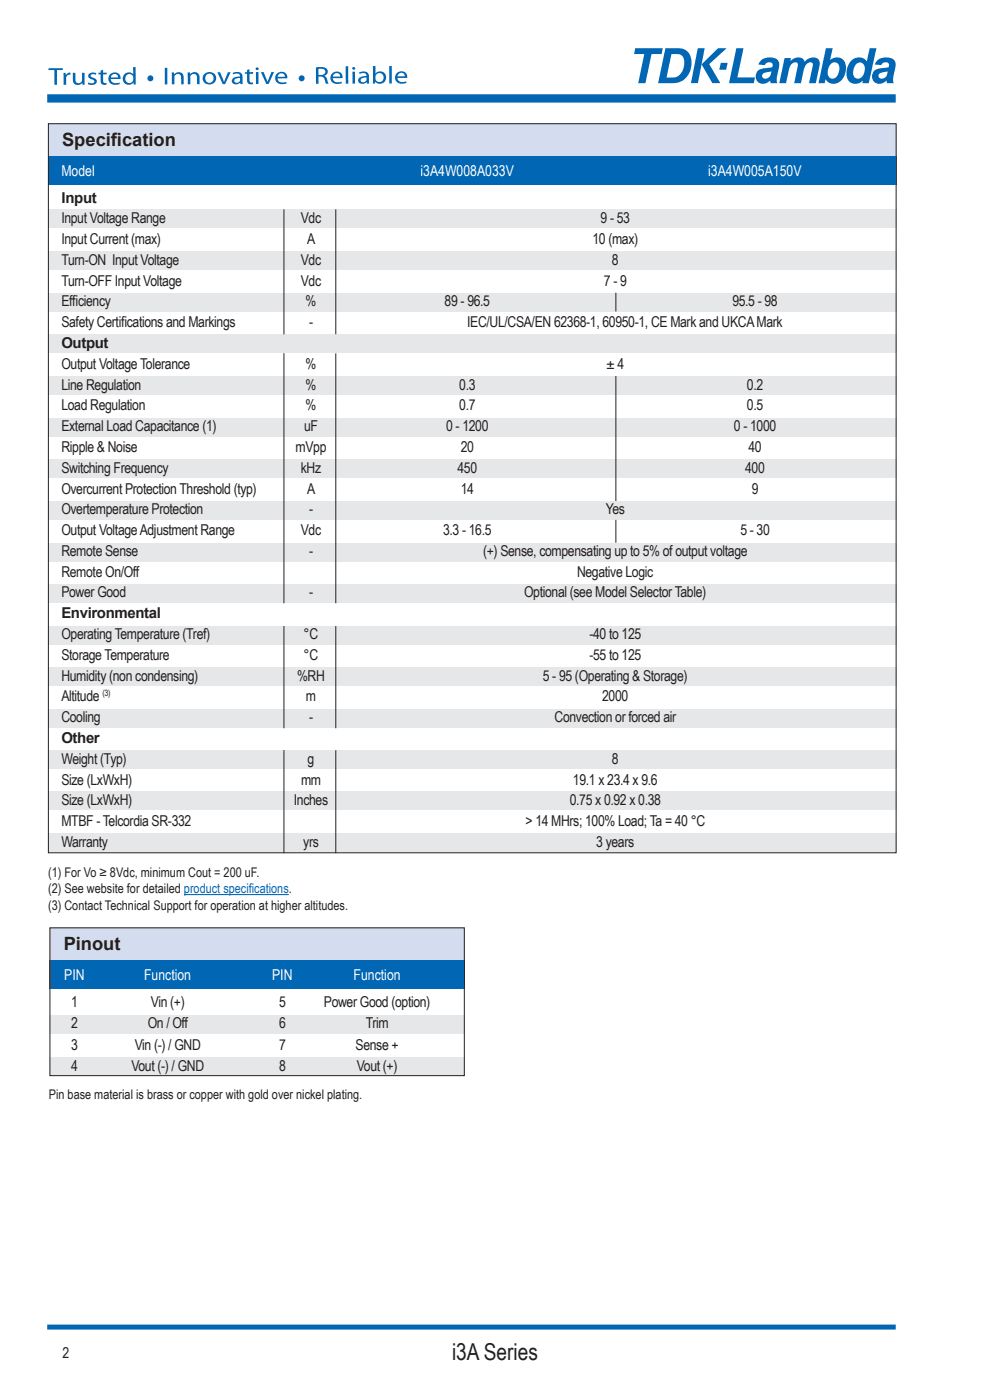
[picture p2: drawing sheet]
<svg xmlns="http://www.w3.org/2000/svg" width="210mm" height="297mm" viewBox="0 0 210 297" stroke-linecap="round" stroke-linejoin="round" font-family="sans-serif">
<defs><g id="words">
<text font-size="4.9" fill="#231f20" x="95.9" y="288.5">i3A Series</text>
<g font-size="3.9" fill="#231f20">
<text x="13.2" y="30.9">Specif</text>
<text x="23.5" y="30.9">ication</text>
<text x="13.5" y="201.5">Pinout</text>
</g>
<g font-size="3.2" fill="#fff">
<text x="13" y="37.3">Model</text>
<text x="89.2" y="37.3">i3A4W008A033V</text>
<text x="150.2" y="37.3">i3A4W005A150V</text>
<text x="13.6" y="207.9">PIN</text>
<text x="30.6" y="207.9">Function</text>
<text x="57.7" y="207.9">PIN</text>
<text x="75" y="207.9">Function</text>
</g>
<g font-size="3.2" fill="#231f20">
<text x="13" y="43">Input</text>
<text x="13" y="47.4">Input Voltage Range</text>
<text x="63.8" y="47.4">Vdc</text>
<text x="127.4" y="47.4">9 - 53</text>
<text x="13" y="51.8">Input Current (max)</text>
<text x="65.2" y="51.8">A</text>
<text x="125.7" y="51.8">10 (max)</text>
<text x="13" y="56.2">Turn-ON Input Voltage</text>
<text x="63.8" y="56.2">Vdc</text>
<text x="129.8" y="56.2">8</text>
<text x="13" y="60.6">Turn-OFF Input Voltage</text>
<text x="13" y="65">Efficiency</text>
<text x="63.8" y="60.6">Vdc</text>
<text x="64.8" y="65">%</text>
<text x="94.3" y="65">89 - 96.5</text>
<text x="128.1" y="60.6">7 - 9</text>
<text x="155.3" y="65">95.5 - 98</text>
<text x="13" y="69.4">Safety Certifications and Markings</text>
<text x="65.5" y="69.4">-</text>
<text x="99.1" y="69.4">IEC/UL/CSA/EN 62368-1, 60950-1, CE Mark and UKCA Mark</text>
<text x="13" y="73.8">Output</text>
<text x="13" y="78.2">Output Voltage Tolerance</text>
<text x="13" y="82.7">Line Regulation</text>
<text x="64.8" y="78.2">%</text>
<text x="64.8" y="82.7">%</text>
<text x="97.4" y="82.7">0.3</text>
<text x="128.7" y="78.2">± 4</text>
<text x="158.4" y="82.7">0.2</text>
<text x="13" y="87.1">Load Regulation</text>
<text x="64.8" y="87.1">%</text>
<text x="97.4" y="87.1">0.7</text>
<text x="158.4" y="87.1">0.5</text>
<text x="13" y="91.5">External Load Capacitance (1)</text>
<text x="13" y="95.9">Ripple &amp; Noise</text>
<text x="62.7" y="95.9">mVpp</text>
<text x="64.5" y="91.5">uF</text>
<text x="94.6" y="91.5">0 - 1200</text>
<text x="97.7" y="95.9">20</text>
<text x="155.7" y="91.5">0 - 1000</text>
<text x="158.8" y="95.9">40</text>
<text x="13" y="100.3">Switching Frequency</text>
<text x="63.8" y="100.3">kHz</text>
<text x="97" y="100.3">450</text>
<text x="158.1" y="100.3">400</text>
<text x="13" y="104.7">Overcurrent Protection Threshold (typ)</text>
<text x="65.2" y="104.7">A</text>
<text x="97.7" y="104.7">14</text>
<text x="159.4" y="104.7">9</text>
<text x="13" y="109.1">Overtemperature Protection</text>
<text x="13" y="113.5">Output Voltage Adjustment Range</text>
<text x="63.8" y="113.5">Vdc</text>
<text x="65.5" y="109.1">-</text>
<text x="94" y="113.5">3.3 - 16.5</text>
<text x="128.5" y="109.1">Yes</text>
<text x="157" y="113.5">5 - 30</text>
<text x="13" y="117.9">Remote Sense</text>
<text x="65.5" y="117.9">-</text>
<text x="102.5" y="117.9">(+) Sense, compensating up to 5% of output voltage</text>
<text x="13" y="122.3">Remote On/Off</text>
<text x="122.4" y="122.3">Negative Logic</text>
<text x="13" y="131.2">Environmental</text>
<text x="13" y="126.8">Power Good</text>
<text x="65.5" y="126.8">-</text>
<text x="111.2" y="126.8">Optional (see Model Selector Table)</text>
<text x="13" y="135.6">Operating Temperature (Tref)</text>
<text x="64.4" y="135.6">°C</text>
<text x="125" y="135.6">-40 to 125</text>
<text x="13" y="140">Storage Temperature</text>
<text x="64.4" y="140">°C</text>
<text x="125" y="140">-55 to 125</text>
<text x="13" y="144.4">Humidity (non condensing)</text>
<text x="13" y="148.8">Altitude</text>
<text x="63" y="144.4">%RH</text>
<text x="64.9" y="148.8">m</text>
<text x="115.1" y="144.4">5 - 95 (Operating &amp; Storage)</text>
<text x="127.7" y="148.8">2000</text>
<text x="13" y="153.2">Cooling</text>
<text x="65.5" y="153.2">-</text>
<text x="117.6" y="153.2">Convection or forced air</text>
<text x="13" y="157.6">Other</text>
<text x="13" y="162">Weight (Typ)</text>
<text x="13" y="166.4">Size (LxWxH)</text>
<text x="63.9" y="166.4">mm</text>
<text x="65.3" y="162">g</text>
<text x="121.5" y="166.4">19.1 x 23.4 x 9.6</text>
<text x="129.8" y="162">8</text>
<text x="13" y="170.8">Size (LxWxH)</text>
<text x="62.3" y="170.8">Inches</text>
<text x="120.9" y="170.8">0.75 x 0.92 x 0.38</text>
<text x="13" y="175.3">MTBF - Telcordia SR-332</text>
<text x="13" y="179.7">Warranty</text>
<text x="64.3" y="179.7">yrs</text>
<text x="111.5" y="175.3">&gt; 14 MHrs; 100% Load; Ta = 40 °C</text>
<text x="126.5" y="179.7">3 years</text>
<text x="15.1" y="213.6">1</text>
<text x="32" y="213.6">Vin (+)</text>
<text x="59.2" y="213.6">5</text>
<text x="68.7" y="213.6">Power Good (option)</text>
<text x="15.1" y="218.1">2</text>
<text x="31.3" y="218.1">On / Off</text>
<text x="59.2" y="218.1">6</text>
<text x="77.6" y="218.1">Trim</text>
<text x="15.1" y="222.7">3</text>
<text x="15.1" y="227.3">4</text>
<text x="27.9" y="227.3">Vout (-) / GND</text>
<text x="28.6" y="222.7">Vin (-) / GND</text>
<text x="59.2" y="222.7">7</text>
<text x="59.2" y="227.3">8</text>
<text x="75.4" y="222.7">Sense +</text>
<text x="75.7" y="227.3">Vout (+)</text>
<text x="13.3" y="288.1">2</text>
</g>
<g font-size="2.8" fill="#231f20">
<text x="10.2" y="186">(1) For Vo ≥ 8Vdc, minimum Cout = 200 uF.</text>
<text x="10.2" y="189.5">(2) See website for detailed product specifications.</text>
<text x="10.2" y="193">(3) Contact Technical Support for operation at higher altitudes.</text>
<text x="10.4" y="233.2">Pin base material is brass or copper with gold over nickel plating.</text>
</g>
<text font-size="1.9" fill="#231f20" x="21.7" y="147.7">(3)</text>
</g></defs>
<path d="M10 281.5h180" fill="none" stroke="#0166b3" stroke-width="1.1" stroke-linecap="butt"/>
<path d="M10 20.9h180" fill="none" stroke="#0166b3" stroke-width="1.8" stroke-linecap="butt"/>
<g fill="#0166b3">
<path d="M134.7 10.2h5.9l-.3 1.3h-2.1l-1.3 6.2h-1.5l1.3-6.2h-2.2z"/>
<path d="M148 10.2h1.5l-1.5 7.4h-1.4z"/>
<path d="M148.8 13.7l3.5-3.5h1.8l-3.7 3.4 2.4 4h-1.7z"/>
<path d="M156.2 10.2h1.5l-1.3 6.2h3.8l-.3 1.3h-5.3z"/>
<path d="M166.4 12.3h1.4l-.1 .7a1.84 1.84 0 0 1 2.9-.1l.1 .2a2.02 2.02 0 0 1 3-.4l.2 1-.9 4h-1.4l.8-3.6a.61 .61 0 0 0-.2-.8 .61 .61 0 0 0-.8 .1l-.5 .4-.3 .6-.7 3.3h-1.4l.7-3.6a.65 .65 0 0 0-.3-.9 .65 .65 0 0 0-.8 .3 2.65 2.65 0 0 0-.8 1.7l-.6 2.5h-1.4z"/>
<path d="M152.9 13.3h1.5l-.4 1.5h-1.4z"/>
<path d="M142.4 11.5l-1 5a3.2 3.2 0 0 0 2.9-.8 3.4 3.4 0 0 0 .4-3.8l-.7-.4zM141.2 10.2h2a2.92 2.92 0 0 1 3.5 3.6 4 4 0 0 1-4.5 3.9h-2.6z"/>
<path d="M161.9 15.6a.69 .69 0 0 0 0 1 .69 .69 0 0 0 1-.1l.4-.4 .3-.9zM161.4 12.8a2.89 2.89 0 0 1 3.6 0 3.4 3.4 0 0 1 0 2.8l-.2 1.3 .1 .8h-1.4l-.1-.6a1.66 1.66 0 0 1-2.6 .3 1.66 1.66 0 0 1 .2-2.6l.6-.2 1.7-.2a.58 .58 0 0 0 .6-.7 .58 .58 0 0 0-.7-.5l-.6 .2-.3 .4-1.4-.1z"/>
<path d="M176.3 13.5a2.22 2.22 0 0 0-.2 3 1.36 1.36 0 0 0 1.8-1.2 1.43 1.43 0 0 0-.9-2.1zM175.2 10.2h1.4l-.5 2.5a2.01 2.01 0 0 1 2.4-.3 2.01 2.01 0 0 1 .9 2.4 2.76 2.76 0 0 1-3.4 2.8l-.9-.8-.2 .9h-1.3z"/>
<path d="M181.6 13.6a2.23 2.23 0 0 0-.1 3 1.57 1.57 0 0 0 1.9-1.8 1.12 1.12 0 0 0-.4-1.3 1.12 1.12 0 0 0-1.4 .1zM180.6 12.8a2.14 2.14 0 0 1 3.3 .2l.6-2.8h1.4l-1.6 7.5h-1.4l.1-.6a1.97 1.97 0 0 1-2.3 .5 1.97 1.97 0 0 1-1.1-2.1l.2-1.4z"/>
<path d="M186.6 15.6a.69 .69 0 0 0 0 1 .69 .69 0 0 0 1-.1l.4-.4 .3-.9zM186.1 12.8a2.89 2.89 0 0 1 3.6 0 3.4 3.4 0 0 1-.1 2.8l-.2 1.3 .2 .8h-1.4l-.2-.6a1.66 1.66 0 0 1-2.5 .3 1.66 1.66 0 0 1 .2-2.6l.6-.2 1.7-.2a.58 .58 0 0 0 .6-.7 .58 .58 0 0 0-.7-.5l-.6 .2-.3 .4-1.4-.1z"/>
</g>
<path d="M39 189.8h22.3" fill="none" stroke="#0166b3" stroke-width=".21"/>
<g fill="#0166b3">
<path d="M10.3 14.5h3v.4h-1.2v3.1h-.6v-3.1h-1.2z"/>
<path d="M13.5 15.5h.4l.1 .5 .3-.4 .6-.2v.4a.74 .74 0 0 0-.9 .8v1.4h-.5z"/>
<path d="M15.5 15.5h.5v1.3a.71 .71 0 0 0 .6 .8 .71 .71 0 0 0 .8-.6v-1.6h.5l.1 2.6h-.5v-.4a1.1 1.1 0 0 1-1.3 .4 1.1 1.1 0 0 1-.7-1.1z"/>
<path d="M19 15.6l.7-.2 .7 .1-.1 .4-.3-.2a.52 .52 0 0 0-.8 .4l.6 .4a.74 .74 0 0 1 .7 .7 .74 .74 0 0 1-.6 .8l-1.3-.2 .2-.3 .4 .2a.58 .58 0 0 0 .8-.4 .97 .97 0 0 0-.9-.6 .62 .62 0 0 1-.4-.5 .62 .62 0 0 1 .3-.6z"/>
<path d="M21.3 15l.6-.2v.6h.7v.4h-.7v1.6l.1 .2h.6v.3a.86 .86 0 0 1-1.2-.7l-.1-1.4h-.4v-.4h.4z"/>
<path d="M34.9 14.4h.6v3.5h-.5z"/>
<path d="M36.4 15.4h.5v.4a1.11 1.11 0 0 1 1.3-.4 1.11 1.11 0 0 1 .8 1v1.5h-.6v-1.5a.72 .72 0 0 0-.7-.7 .72 .72 0 0 0-.7 .7v1.5h-.5z"/>
<path d="M39.8 15.4h.5v.4a1.11 1.11 0 0 1 1.2-.5 1.11 1.11 0 0 1 .8 1.1v1.5h-.5v-1.5a.72 .72 0 0 0-.7-.7 .72 .72 0 0 0-.7 .7v1.5h-.6z"/>
<path d="M46.1 15.3h.6l.8 2.1 .8-2.1h.6l-1.1 2.6h-.6z"/>
<path d="M52.4 14.8l.5-.1v.6h.8v.4h-.8l.1 1.6 .1 .1 .5 .1 .1 .3a.86 .86 0 0 1-1.3-.8v-1.3h-.5v-.4h.5z"/>
<path d="M55.3 15.3h.6l.8 2.1 .9-2.1h.5l-1.1 2.5h-.5z"/>
<path d="M73.3 14h.6v3.7h-.6z"/>
<path d="M82.6 14h.5v3.7h-.5z"/>
<path d="M23.7 15.9l-.2 .5h1.6a.75 .75 0 0 0-.5-.7 .75 .75 0 0 0-.9 .2zM23.5 15.6a1.24 1.24 0 0 1 1.4-.1 1.24 1.24 0 0 1 .7 1.3h-2.1a1.18 1.18 0 0 0 1.8 .7l.1 .3a1.88 1.88 0 0 1-2.3-.6 1.39 1.39 0 0 1 .4-1.6z"/>
<path d="M26.8 16a.93 .93 0 0 0 0 1.3 .93 .93 0 0 0 1.3 .1 .93 .93 0 0 0 0-1.4 .87 .87 0 0 0-1.3 0zM26.3 15.9a1.28 1.28 0 0 1 1.9-.2v-1.5h.6v3.7h-.5v-.4a1.3 1.3 0 0 1-1.8 .2 1.3 1.3 0 0 1-.2-1.8z"/>
<path d="M43.5 16.6a.95 .95 0 0 0 1.9 0 .95 .95 0 0 0-1.9 0zM43.3 15.8a1.39 1.39 0 0 1 2.1-.2 1.39 1.39 0 0 1-.2 2.1 1.39 1.39 0 0 1-1.8-.1 1.39 1.39 0 0 1-.1-1.8z"/>
<path d="M49.8 16.8l-.1 .3a.65 .65 0 0 0 .7 .4 .65 .65 0 0 0 .5-.5v-.5zM49.4 15.5a1.46 1.46 0 0 1 2 .5l.1 1.8h-.5v-.3a1.08 1.08 0 0 1-1.8-.3 1.05 1.05 0 0 1 1.1-.9l.6-.1v-.2a1.01 1.01 0 0 0-1.4-.2z"/>
<path d="M54.3 15.3h.5v2.5h-.5zM54.3 14.6a.31 .31 0 0 1 .6 0 .31 .31 0 0 1-.6 0z"/>
<path d="M59.1 15.8l-.2 .5h1.5a.75 .75 0 0 0-.5-.7 .75 .75 0 0 0-.8 .2zM58.9 15.5a1.24 1.24 0 0 1 1.4-.2 1.24 1.24 0 0 1 .6 1.3h-2a1.18 1.18 0 0 0 1.8 .8l.1 .3a1.88 1.88 0 0 1-2.4-.7 1.39 1.39 0 0 1 .5-1.5z"/>
<path d="M67.5 14.6v1.3a1.12 1.12 0 0 0 1.5-.7 1.08 1.08 0 0 0-1.5-.6zM67 14.3a3 3 0 0 1 2.4 .4 .92 .92 0 0 1-.6 1.4 2.56 2.56 0 0 1 .9 1.7h-.6l-.1-.5a1.05 1.05 0 0 0-1.4-1.1v1.6h-.6z"/>
<path d="M70.8 15.8l-.2 .5 1.6-.1a.75 .75 0 0 0-.5-.7 .75 .75 0 0 0-.9 .3zM70.6 15.4a1.24 1.24 0 0 1 1.4-.1 1.24 1.24 0 0 1 .7 1.3h-2.1a1.18 1.18 0 0 0 1.8 .7l.1 .3a1.88 1.88 0 0 1-2.4-.6 1.39 1.39 0 0 1 .5-1.6z"/>
<path d="M74.8 15.2h.5v2.5h-.5zM74.7 14.5a.35 .35 0 0 1 .7 0 .35 .35 0 0 1-.7 0z"/>
<path d="M76.6 16.7l-.1 .3a.65 .65 0 0 0 .7 .4 .65 .65 0 0 0 .5-.5v-.5zM76.2 15.4a1.46 1.46 0 0 1 2 .5l.1 1.8h-.5v-.3a1.08 1.08 0 0 1-1.8-.3 1.05 1.05 0 0 1 1.1-.9l.6-.1v-.2a1.01 1.01 0 0 0-1.4-.2z"/>
<path d="M79.8 15.8a.95 .95 0 0 0 .1 1.4 .95 .95 0 0 0 1.3-.1 .95 .95 0 0 0-.1-1.3 .89 .89 0 0 0-1.3 0zM79.1 14h.5v1.6a1.31 1.31 0 0 1 1.9 0 1.31 1.31 0 0 1 0 1.9 1.31 1.31 0 0 1-1.9-.2v.4h-.5z"/>
<path d="M84.5 15.7l-.2 .5h1.6a.75 .75 0 0 0-.5-.7 .75 .75 0 0 0-.9 .2zM84.3 15.4a1.24 1.24 0 0 1 1.5-.2 1.24 1.24 0 0 1 .6 1.3h-2.1a1.18 1.18 0 0 0 1.8 .8l.1 .3a1.88 1.88 0 0 1-2.3-.7 1.39 1.39 0 0 1 .4-1.5z"/>
<circle cx="31.9" cy="16.6" r=".63"/>
<circle cx="64" cy="16.6" r=".63"/>
</g>
<path d="M10.2 26.2h180v7h-180z" fill="#d4ddef"/>
<path d="M10.2 33.2h180v6h-180z" fill="#0166b3"/>
<g fill="#e6e7e9">
<path d="M10.2 44.4h180v4h-180z"/>
<path d="M10.2 115.1h180v4h-180z"/>
<path d="M10.2 141.6h180v4h-180z"/>
<path d="M10.2 167.9h180v4h-180z"/>
<path d="M10.2 176.7h180v4h-180z"/>
<path d="M10.2 53.2h180v4h-180z"/>
<path d="M10.2 124h180v4h-180z"/>
<path d="M10.2 150.3h180v4h-180z"/>
<path d="M10.2 62.1h180v4h-180z"/>
<path d="M10.2 70.9h180v4h-180z"/>
<path d="M10.2 79.8h180v4h-180z"/>
<path d="M10.2 88.6h180v4h-180z"/>
<path d="M10.2 97.5h180v4h-180z"/>
<path d="M10.2 106.3h180v4h-180z"/>
<path d="M10.2 132.8h180v4h-180z"/>
<path d="M10.2 159.1h180v4h-180z"/>
</g>
<path d="M10.3 26.2h179.8v154.7h-179.8zM60.2 44.4v26.5M71.2 44.4v26.5M60.2 74.9v53.1M71.2 75v53M130.6 62.1v4M130.6 79.8v26.5M130.6 110.3v4.8M60.2 132.8v21.7M71.2 132.8v21.7M60.2 159.1v21.9M71.2 159.2v21.8" fill="none" stroke="#231f20" stroke-width=".21"/>
<path d="M10.5 196.7h88.1v7h-88.1z" fill="#d4ddef"/>
<path d="M10.5 203.7h88.1v6.1h-88.1z" fill="#0166b3"/>
<g fill="#e6e7e9">
<path d="M10.5 215.2h88.1v4h-88.1z"/>
<path d="M10.5 224.3h88.1v4h-88.1z"/>
</g>
<path d="M10.6 196.8h87.9v31.4h-87.9z" fill="none" stroke="#231f20" stroke-width=".21"/>
<use href="#words"/>
</svg>
